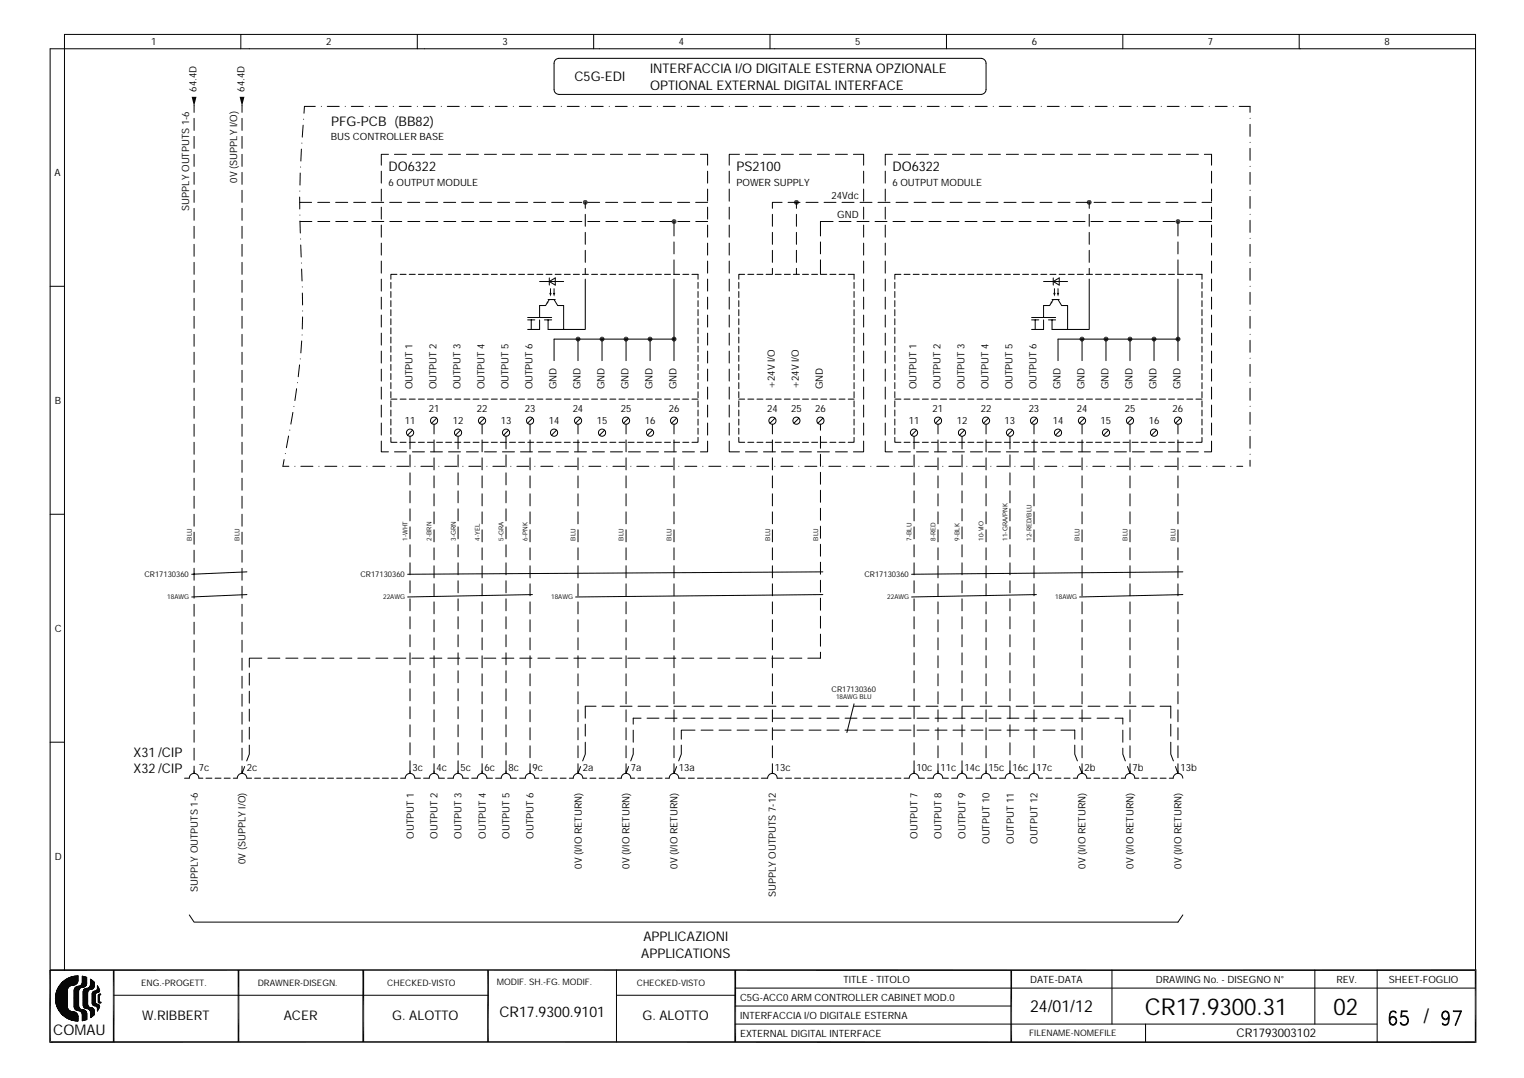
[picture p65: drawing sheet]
<svg xmlns="http://www.w3.org/2000/svg" width="297mm" height="210mm" viewBox="0 0 297 210" stroke-linecap="round" stroke-linejoin="round" font-family="sans-serif">
<defs><g id="words">
<g font-size="4.5">
<text x="222.9" y="197.5">CR17.9300.31</text>
<text x="259.6" y="197.5">02</text>
</g>
<text font-size="3.9" x="277.1" y="199.2">/</text>
<text font-size="3.2" x="200.5" y="197.1">24/01/12</text>
<g font-size="2.9">
<text x="10.4" y="201.5">COMAU</text>
<text x="97.2" y="198">CR17.9300.9101</text>
</g>
<g font-size="2.6">
<text x="111.8" y="15.8">C5G-EDI</text>
<text x="126.6" y="14.2">INTERFACCIA I/O DIGITALE ESTERNA OPZIONALE</text>
<text x="126.6" y="17.4">OPTIONAL EXTERNAL DIGITAL INTERFACE</text>
<text x="64.5" y="24.4">PFG-PCB (BB82)</text>
<text x="75.6" y="33.3">DO6322</text>
<text x="143.4" y="33.3">PS2100</text>
<text x="173.7" y="33.3">DO6322</text>
<text x="26" y="147.3">X31 /CIP</text>
<text x="26" y="150.6">X32/CIP</text>
<text x="125.2" y="183.3">APPLICAZIONI</text>
<text x="124.8" y="186.6">APPLICATIONS</text>
<text x="27.7" y="198.7">W.RIBBERT</text>
<text x="55.2" y="198.7">ACER</text>
<text x="76.4" y="198.7">G. ALOTTO</text>
<text x="125.1" y="198.7">G. ALOTTO</text>
</g>
<text font-size="2.3" x="240.7" y="202">CR1793003102</text>
<g font-size="1.9">
<text x="29.4" y="8.8">1</text>
<text x="63.5" y="8.8">2</text>
<text x="97.8" y="8.8">3</text>
<text x="132.1" y="8.8">4</text>
<text x="166.5" y="8.8">5</text>
<text x="200.9" y="8.8">6</text>
<text x="235.2" y="8.8">7</text>
<text x="269.5" y="8.8">8</text>
<text x="38.2" y="17.8" transform="rotate(-90 38.2 17.8)">64.4D</text>
<text x="47.6" y="17.8" transform="rotate(-90 47.6 17.8)">64.4D</text>
<text x="64.4" y="27.3">BUS CONTROLLER BASE</text>
<text x="10.6" y="34.3">A</text>
<text x="46.2" y="35.6" transform="rotate(-90 46.2 35.6)">0V (SUPPLY I/O)</text>
<text x="36.9" y="41" transform="rotate(-90 36.9 41)">SUPPLY OUTPUTS 1-6</text>
<text x="75.6" y="36.1">6 OUTPUT MODULE</text>
<text x="143.4" y="36.1">POWER SUPPLY</text>
<text x="161.9" y="38.7">24Vdc</text>
<text x="173.7" y="36.1">6 OUTPUT MODULE</text>
<text x="163" y="42.4">GND</text>
<text x="80.3" y="75.8" transform="rotate(-90 80.3 75.8)">OUTPUT 1</text>
<text x="85" y="75.8" transform="rotate(-90 85 75.8)">OUTPUT 2</text>
<text x="89.6" y="75.8" transform="rotate(-90 89.6 75.8)">OUTPUT 3</text>
<text x="94.3" y="75.8" transform="rotate(-90 94.3 75.8)">OUTPUT 4</text>
<text x="99" y="75.8" transform="rotate(-90 99 75.8)">OUTPUT 5</text>
<text x="103.7" y="75.8" transform="rotate(-90 103.7 75.8)">OUTPUT 6</text>
<text x="108.3" y="75.8" transform="rotate(-90 108.3 75.8)">GND</text>
<text x="113" y="75.8" transform="rotate(-90 113 75.8)">GND</text>
<text x="117.7" y="75.8" transform="rotate(-90 117.7 75.8)">GND</text>
<text x="122.3" y="75.8" transform="rotate(-90 122.3 75.8)">GND</text>
<text x="127" y="75.8" transform="rotate(-90 127 75.8)">GND</text>
<text x="131.7" y="75.8" transform="rotate(-90 131.7 75.8)">GND</text>
<text x="150.8" y="75.8" transform="rotate(-90 150.8 75.8)">+24V I/O</text>
<text x="155.5" y="75.8" transform="rotate(-90 155.5 75.8)">+24V I/O</text>
<text x="160.2" y="75.8" transform="rotate(-90 160.2 75.8)">GND</text>
<text x="178.4" y="75.8" transform="rotate(-90 178.4 75.8)">OUTPUT 1</text>
<text x="183.1" y="75.8" transform="rotate(-90 183.1 75.8)">OUTPUT 2</text>
<text x="187.7" y="75.8" transform="rotate(-90 187.7 75.8)">OUTPUT 3</text>
<text x="192.4" y="75.8" transform="rotate(-90 192.4 75.8)">OUTPUT 4</text>
<text x="197.1" y="75.8" transform="rotate(-90 197.1 75.8)">OUTPUT 5</text>
<text x="201.8" y="75.8" transform="rotate(-90 201.8 75.8)">OUTPUT 6</text>
<text x="206.4" y="75.8" transform="rotate(-90 206.4 75.8)">GND</text>
<text x="211.1" y="75.8" transform="rotate(-90 211.1 75.8)">GND</text>
<text x="215.8" y="75.8" transform="rotate(-90 215.8 75.8)">GND</text>
<text x="220.5" y="75.8" transform="rotate(-90 220.5 75.8)">GND</text>
<text x="225.1" y="75.8" transform="rotate(-90 225.1 75.8)">GND</text>
<text x="229.8" y="75.8" transform="rotate(-90 229.8 75.8)">GND</text>
<text x="10.7" y="78.6">B</text>
<text x="78.8" y="82.6">11</text>
<text x="83.5" y="80.3">21</text>
<text x="88.1" y="82.6">12</text>
<text x="92.8" y="80.3">22</text>
<text x="97.5" y="82.6">13</text>
<text x="102.2" y="80.3">23</text>
<text x="106.8" y="82.6">14</text>
<text x="111.5" y="80.3">24</text>
<text x="116.2" y="82.6">15</text>
<text x="120.8" y="80.3">25</text>
<text x="125.5" y="82.6">16</text>
<text x="130.2" y="80.3">26</text>
<text x="149.3" y="80.3">24</text>
<text x="154" y="80.3">25</text>
<text x="158.7" y="80.3">26</text>
<text x="176.9" y="82.6">11</text>
<text x="181.6" y="80.3">21</text>
<text x="186.2" y="82.6">12</text>
<text x="190.9" y="80.3">22</text>
<text x="195.6" y="82.6">13</text>
<text x="200.3" y="80.3">23</text>
<text x="204.9" y="82.6">14</text>
<text x="209.6" y="80.3">24</text>
<text x="214.3" y="82.6">15</text>
<text x="218.9" y="80.3">25</text>
<text x="223.6" y="82.6">16</text>
<text x="228.3" y="80.3">26</text>
<text x="10.6" y="123">C</text>
<text x="38.7" y="150.1">7c</text>
<text x="48.1" y="150.1">2c</text>
<text x="80.3" y="150.1">3c</text>
<text x="85" y="150.1">4c</text>
<text x="89.6" y="150.1">5c</text>
<text x="94.3" y="150.1">6c</text>
<text x="99" y="150.1">8c</text>
<text x="103.7" y="150.1">9c</text>
<text x="113.5" y="150.1">2a</text>
<text x="122.8" y="150.1">7a</text>
<text x="132.1" y="150.1">13a</text>
<text x="150.8" y="150.1">13c</text>
<text x="178.4" y="150.1">10c</text>
<text x="183.1" y="150.1">11c</text>
<text x="187.7" y="150.1">14c</text>
<text x="192.4" y="150.1">15c</text>
<text x="197.1" y="150.1">16c</text>
<text x="201.8" y="150.1">17c</text>
<text x="211.1" y="150.1">2b</text>
<text x="220.5" y="150.1">7b</text>
<text x="229.8" y="150.1">13b</text>
<text x="10.7" y="167.4">D</text>
<text x="80.5" y="163.3" transform="rotate(-90 80.5 163.3)">OUTPUT 1</text>
<text x="85.2" y="163.3" transform="rotate(-90 85.2 163.3)">OUTPUT 2</text>
<text x="89.9" y="163.3" transform="rotate(-90 89.9 163.3)">OUTPUT 3</text>
<text x="94.6" y="163.3" transform="rotate(-90 94.6 163.3)">OUTPUT 4</text>
<text x="99.2" y="163.3" transform="rotate(-90 99.2 163.3)">OUTPUT 5</text>
<text x="103.9" y="163.3" transform="rotate(-90 103.9 163.3)">OUTPUT 6</text>
<text x="178.6" y="163.3" transform="rotate(-90 178.6 163.3)">OUTPUT 7</text>
<text x="183.3" y="163.3" transform="rotate(-90 183.3 163.3)">OUTPUT 8</text>
<text x="188" y="163.3" transform="rotate(-90 188 163.3)">OUTPUT 9</text>
<text x="192.7" y="164.4" transform="rotate(-90 192.7 164.4)">OUTPUT 10</text>
<text x="197.3" y="164.4" transform="rotate(-90 197.3 164.4)">OUTPUT 11</text>
<text x="202" y="164.4" transform="rotate(-90 202 164.4)">OUTPUT 12</text>
<text x="38.5" y="173.7" transform="rotate(-90 38.5 173.7)">SUPPLY OUTPUTS 1-6</text>
<text x="47.8" y="168.2" transform="rotate(-90 47.8 168.2)">0V (SUPPLY I/O)</text>
<text x="113.2" y="169.2" transform="rotate(-90 113.2 169.2)">0V (I/IO RETURN)</text>
<text x="122.6" y="169.2" transform="rotate(-90 122.6 169.2)">0V (I/IO RETURN)</text>
<text x="131.9" y="169.2" transform="rotate(-90 131.9 169.2)">0V (I/IO RETURN)</text>
<text x="211.3" y="169.2" transform="rotate(-90 211.3 169.2)">0V (I/IO RETURN)</text>
<text x="220.7" y="169.2" transform="rotate(-90 220.7 169.2)">0V (I/IO RETURN)</text>
<text x="230" y="169.2" transform="rotate(-90 230 169.2)">0V (I/IO RETURN)</text>
<text x="151.1" y="174.7" transform="rotate(-90 151.1 174.7)">SUPPLY OUTPUTS 7-12</text>
<text x="164.2" y="191.5">TITLE - TITOLO</text>
<text x="200.6" y="191.5">DATE-DATA</text>
<text x="225" y="191.5">DRAWING No. - DISEGNO N°</text>
<text x="260.2" y="191.5">REV.</text>
<text x="270.4" y="191.5">SHEET-FOGLIO</text>
<text x="144.1" y="195">C5G-ACC0 ARM CONTROLLER CABINET MOD.0</text>
<text x="144.1" y="198.5">INTERFACCIA I/O DIGITALE ESTERNA</text>
<text x="144.1" y="202">EXTERNAL DIGITAL INTERFACE</text>
</g>
<g font-size="1.7">
<text x="27.5" y="191.9">ENG.-PROGETT.</text>
<text x="50.2" y="191.9">DRAWNER-DISEGN.</text>
<text x="75.4" y="191.9">CHECKED-VISTO</text>
<text x="96.7" y="191.7">MODIF. SH.-FG. MODIF.</text>
<text x="124" y="191.9">CHECKED-VISTO</text>
<text x="200.4" y="201.7">FILENAME-NOMEFILE</text>
</g>
<g font-size="1.5">
<text x="28.1" y="112.3">CR17130360</text>
<text x="70.2" y="112.3">CR17130360</text>
<text x="168.3" y="112.3">CR17130360</text>
<text x="161.9" y="134.7">CR17130360</text>
</g>
<g font-size="1.3">
<text x="37.3" y="105.3" transform="rotate(-90 37.3 105.3)">BLU</text>
<text x="46.7" y="105.3" transform="rotate(-90 46.7 105.3)">BLU</text>
<text x="79.4" y="105.3" transform="rotate(-90 79.4 105.3)">1-WHT</text>
<text x="84" y="105.3" transform="rotate(-90 84 105.3)">2-BRN</text>
<text x="88.7" y="105.3" transform="rotate(-90 88.7 105.3)">3-GRN</text>
<text x="93.4" y="105.3" transform="rotate(-90 93.4 105.3)">4-YEL</text>
<text x="98" y="105.3" transform="rotate(-90 98 105.3)">5-GRA</text>
<text x="102.7" y="105.3" transform="rotate(-90 102.7 105.3)">6-PNK</text>
<text x="112.1" y="105.3" transform="rotate(-90 112.1 105.3)">BLU</text>
<text x="121.4" y="105.3" transform="rotate(-90 121.4 105.3)">BLU</text>
<text x="130.7" y="105.3" transform="rotate(-90 130.7 105.3)">BLU</text>
<text x="149.9" y="105.3" transform="rotate(-90 149.9 105.3)">BLU</text>
<text x="159.3" y="105.3" transform="rotate(-90 159.3 105.3)">BLU</text>
<text x="177.5" y="105.3" transform="rotate(-90 177.5 105.3)">7-BLU</text>
<text x="182.1" y="105.3" transform="rotate(-90 182.1 105.3)">8-RED</text>
<text x="186.8" y="105.3" transform="rotate(-90 186.8 105.3)">9-BLK</text>
<text x="191.5" y="105.3" transform="rotate(-90 191.5 105.3)">10-VIO</text>
<text x="196.2" y="105.3" transform="rotate(-90 196.2 105.3)">11-GRA/PNK</text>
<text x="200.8" y="105.3" transform="rotate(-90 200.8 105.3)">12-RED/BLU</text>
<text x="210.2" y="105.3" transform="rotate(-90 210.2 105.3)">BLU</text>
<text x="219.5" y="105.3" transform="rotate(-90 219.5 105.3)">BLU</text>
<text x="228.9" y="105.3" transform="rotate(-90 228.9 105.3)">BLU</text>
<text x="32.6" y="116.7">18AWG</text>
<text x="74.6" y="116.7">22AWG</text>
<text x="107.3" y="116.7">18AWG</text>
<text x="172.7" y="116.7">22AWG</text>
<text x="205.4" y="116.7">18AWG</text>
<text x="162.8" y="136.1">18AWG BLU</text>
</g>
</g></defs>
<g fill="none" stroke="#000" stroke-width=".19">
<path d="M46.9 6.7v2.8M81.2 6.7v2.8M108.2 11.5l.6-.1h82.2a.99 .99 0 0 1 1 .9v5.1a.99 .99 0 0 1-1 1h-82.2a.95 .95 0 0 1-.9-1v-5.1zM115.6 6.7v2.8M149.9 6.7v2.8M184.3 6.7v2.8M218.6 6.7v2.8M252.9 6.7v2.8M287.3 9.5h-277.5v179.4M37.8 20.5v1.4M37.8 23v2.4M37.8 26.6v2.3"/>
<path d="M37.8 30v2.4M37.8 33.6v2.3M37.8 37.1v2.3M47.1 20.5v1.4M47.1 23v2.4M47.1 26.6v2.3M47.1 30v2.4M47.1 33.6v2.3M47.1 37.1v2.3M58.3 38.4l.1 2.3M58.3 39.4h2.4M58.4 37.2h.1"/>
<path d="M58.4 33.7v2.3M58.5 32.5h.1M58.7 29l-.1 2.4M58.8 27.9h.1M59 24.4l-.2 2.3M59.1 23.2h.1M61.4 20.7h-2.1l-.1 1.3M61.8 39.4h2.4M62.5 20.7h.1M63.7 20.7h2.3M65.3 39.4h2.4M67.2 20.7h.1"/>
<path d="M68.4 20.7h2.3M68.9 39.4h2.3M71.9 20.7h.1M72.3 39.4h2.4M73 20.7h2.4M74.2 33.3v2.4M74.2 36.8v2.4M75.6 30h-1.4v2.2M75.9 39.4h2.3M76.6 20.7h.1M76.8 30h2.3M77.7 20.7h2.4"/>
<path d="M79.4 39.4h2.3M80.3 30h2.3M81.2 20.7h.1M82.4 20.7h2.3M82.9 39.4h2.3M83.8 30h2.3M85.9 20.7h.1M86.4 39.4h2.3M87.1 20.7h2.3M87.3 30h2.3M89.9 39.4h2.3M90.6 20.7h.1"/>
<path d="M90.8 30h2.3M91.7 20.7h2.4M93.4 39.4h2.3M94.3 30h2.3M95.3 20.7h.1M96.4 20.7h2.3M96.9 39.4h2.3M97.8 30h2.4M99.9 20.7h.1M100.4 39.4h2.3M101.1 20.7h2.3M101.3 30h2.4"/>
<path d="M103.9 39.4h2.3M104.6 20.7h.1M104.8 30h2.4M105.7 20.7h2.4M107.4 39.4h2.3M108.3 30h2.4M109.3 20.7h.1M110.4 20.7h2.4M110.9 39.4h2.3M111.8 30h2.4M113.9 20.7h.1M113.9 39.4v1.2"/>
<path d="M114.4 39.4h2.3M115.1 20.7h2.3M115.3 30h2.4M117.9 39.4h2.3M118.6 20.7h.1M118.8 30h2.4M119.8 20.7h2.3M121.4 39.4h2.3M122.3 30h2.4M123.3 20.7h.1M124.4 20.7h2.4M124.9 39.4h2.4"/>
<path d="M125.9 30h2.3M128 20.7h.1M128.4 39.4h2.3M129.1 20.7h2.3M129.3 30h2.4M131.9 39.4h2.4M132.6 20.7h.1M132.9 30h2.3M133.8 20.7h2.3M135.4 39.4h2.4M136.4 30h1.4v2.2M137.3 20.7h.1"/>
<path d="M137.8 33.3v2.4M137.8 36.8v2.4M138.5 20.7h2.3M142 20.7h.1M142 33.3v2.4M142 36.8v2.4M143.1 20.7h2.4M144 30h-2v2.2M145.1 30h2.3M146.6 20.7h.1M147.8 20.7h2.3M148.6 30h2.4"/>
<path d="M151.3 20.7h.1M152.1 30h2.4M152.3 39.4h-1.9v1.2M152.5 20.7h2.3M153.4 39.4h2.3M155 39.4v1.2M155.6 30h2.4M156 20.7h.1M156.9 39.4h2.4M157.1 20.7h2.4M159.1 30h2.4M160.4 39.4h2.4"/>
<path d="M160.7 20.7h.1M161.8 20.7h2.3M162.6 30h2.4M163.9 39.4h2.4M165.3 20.7h.1M166.1 30h2v2.2M166.5 20.7h2.3M167.4 39.4h2.4M168.1 33.3v2.4M168.1 36.8v2.4M170 20.7h.1M170.9 39.4h2.4"/>
<path d="M171.2 20.7h2.3M172.3 33.3v2.4M172.3 36.8v2.4M173.7 30h-1.4v2.2M174.4 39.4h2.4M174.7 20.7h.1M174.9 30h2.3M175.8 20.7h2.4M177.9 39.4h2.4M178.4 30h2.3M179.3 20.7h.1M180.5 20.7h2.3"/>
<path d="M181.4 39.4h2.4M181.9 30h2.4M184 20.7h.1M185 39.4h2.3M185.2 20.7h2.3M185.4 30h2.3M188.4 39.4h2.4M188.7 20.7h.1M188.9 30h2.4M189.8 20.7h2.4M192 39.4h2.3M192.4 30h2.4"/>
<path d="M193.4 20.7h.1M194.5 20.7h2.4M195.5 39.4h2.3M195.9 30h2.4M198 20.7h.1M199 39.4h2.3M199.2 20.7h2.3M199.4 30h2.4M202.5 39.4h2.3M202.7 20.7h.1M202.9 30h2.4M203.9 20.7h2.3"/>
<path d="M206 39.4h2.3M206.4 30h2.4M207.4 20.7h.1M208.5 20.7h2.4M209.5 39.4h2.3M209.9 30h2.4M212 20.7h.1M212 39.4v1.2M213 39.4h2.3M213.2 20.7h2.3M213.4 30h2.4M216.5 39.4h2.3"/>
<path d="M216.7 20.7h.1M217 30h2.3M217.9 20.7h2.3M220 39.4h2.3M220.5 30h2.3M221.4 20.7h.1M222.5 20.7h2.4M223.5 39.4h2.3M224 30h2.3M226.1 20.7h.1M227 39.4h2.3M227.2 20.7h2.4"/>
<path d="M227.5 30h2.3M230.5 39.4h2.3M230.7 20.7h.1M231 30h2.3M231.9 20.7h2.3M234 39.4h1.9M234.5 30h1.4v2.2M235.4 20.7h.1M235.9 33.3v2.4M235.9 36.8v2.4M236.6 20.7h2.3M240.1 20.7h.1"/>
<path d="M241.2 20.7h2.2v1.2M243.4 24.2v2.4M243.4 28.9v2.3M243.4 33.6v2.3M243.4 38.2v2.4M243.4 23h.1M243.4 27.7h.1M243.4 32.4h.1M243.4 37.1h.1M9.8 55.7h2.8M37.8 40.6v2.3M37.8 44.1v2.3"/>
<path d="M37.8 47.6v2.3M37.8 51.1v2.3M37.8 54.6v2.3M37.8 58.1v2.3M47.1 40.6v2.3M47.1 44.1v2.3M47.1 47.6v2.3M47.1 51.1v2.3M47.1 54.6v2.3M47.1 58.1v2.3M58.4 41.9h.1M58.4 43l.1 2.4"/>
<path d="M58.4 43.1h2.3M58.5 46.5h.1M58.5 47.7l.1 2.4M58.7 51.2h.1M58.7 52.4l.1 2.3M58.8 55.9h.1M58.9 57.1v2.3M61.9 43.1h2.3M65.4 43.1h2.3M68.9 43.1h2.3M72.4 43.1h2.3M74.2 40.3v2.4"/>
<path d="M74.2 43.8v2.4M74.2 47.3v2.4M74.2 50.8v2.4M74.2 54.3v2.4M74.2 57.9v2.3M75.9 43.1h2.3M76.1 55v1.1M76.1 56.8v1.1M76.1 58.5v1.2M77.3 53.4h-1.2v1M77.9 53.4h1.2M79.4 43.1h2.3"/>
<path d="M79.7 53.4h1.1M81.4 53.4h1.2M82.9 43.1h2.3M83.2 53.4h1.2M85 53.4h1.1M86.4 43.1h2.3M86.8 53.4h1.1M88.5 53.4h1.2M89.9 43.1h2.3M90.3 53.4h1.2M92.1 53.4h1.2M93.4 43.1h2.3"/>
<path d="M93.9 53.4h1.1M95.7 53.4h1.1M96.9 43.1h2.4M97.4 53.4h1.2M99.2 53.4h1.2M100.4 43.1h2.3M101 53.4h1.1M102.7 53.4h1.2M103.9 43.1h2.4M104.5 53.4h1.2M105.1 54.8h4.6M106.3 53.4h1.2"/>
<path d="M106.7 58.3h1.4M106.9 54.8l1.2-.7v1.4zM106.9 54.1v1.4M106.9 58.3l-.7 1.2h-1.1v2.3M107.2 56.2v.9M107.4 43.1h2.3M107.9 58.3l.7 1.2h1.1v4.6h-3v-1.8M107.9 56.2v.9M108.1 53.4h1.1M109.9 53.4h1.1M110.9 43.1h2.4M111.6 53.4h1.2"/>
<path d="M113.4 53.4h1.2M113.9 54.3v9.8h-4.2M113.9 41.7v2.4M113.9 45.2v2.4M113.9 48.7v2.4M113.9 52.3v1.1M114.4 43.1h2.4M115.2 53.4h1.1M116.9 53.4h1.2M117.9 43.1h2.4M118.7 53.4h1.2M120.5 53.4h1.2"/>
<path d="M121.4 43.1h2.4M122.3 53.4h1.1M124.1 53.4h1.1M124.9 43.1h2.4M125.8 53.4h1.2M127.6 53.4h1.2M128.4 43.1h2.4M129.4 53.4h1.1M131.1 53.4h1.2M131.2 43.1v2.8M131.2 47.1v2.3M131.2 50.6v2.8"/>
<path d="M131.2 54.3v15.9M132 43.1h2.3M132.9 53.4h1.2M134.7 53.4h1.2v1M135.4 43.1h2.4M135.9 55v1.1M135.9 56.8v1.1M135.9 58.5v1.2M137.8 40.3v2.4M137.8 43.8v2.4M137.8 47.3v2.4M137.8 50.8v2.4"/>
<path d="M137.8 54.3v2.4M137.8 57.9v2.3M142 40.3v2.4M142 43.8v2.4M142 47.3v2.4M142 50.8v2.4M142 54.3v2.4M142 57.9v2.3M143.8 55v1.1M143.8 56.8v1.1M143.8 58.5v1.2M145 53.4h-1.2v1"/>
<path d="M145.6 53.4h1.1M147.4 53.4h1.1M149.1 53.4h1.2M150.4 41.7v2.4M150.4 45.2v2.4M150.4 48.7v2.4M150.4 52.3v1.1M150.9 53.4h1.2M152.7 53.4h1.2M154.5 53.4h1.1M155 41.7v2.4M155 45.2v2.4"/>
<path d="M155 48.7v2.4M155 52.3v1.1M156.2 53.4h1.2M158 53.4h1.2M159.7 47.1v2.3M159.7 50.6v2.8M159.8 53.4h1.2M161.6 53.4h1.1M162.2 43.1h-2.5v2.8M163.3 43.1h2.4M163.3 53.4h1.2M165.1 53.4h1.2v1"/>
<path d="M166.3 55v1.1M166.3 56.8v1.1M166.3 58.5v1.2M166.8 43.1h2.4M168.1 40.3v2.4M168.1 43.8v2.4M168.1 47.3v2.4M168.1 50.8v2.4M168.1 54.3v2.4M168.1 57.9v2.3M170.3 43.1h2.4M172.3 40.3v2.4"/>
<path d="M172.3 43.8v2.4M172.3 47.3v2.4M172.3 50.8v2.4M172.3 54.3v2.4M172.3 57.9v2.3M173.8 43.1h2.4M174.2 55v1.1M174.2 56.8v1.1M174.2 58.5v1.2M175.4 53.4h-1.2v1M176 53.4h1.2M177.4 43.1h2.3"/>
<path d="M177.8 53.4h1.1M179.6 53.4h1.1M180.8 43.1h2.4M181.3 53.4h1.2M183.1 53.4h1.2M184.4 43.1h2.3M184.9 53.4h1.1M186.6 53.4h1.2M187.9 43.1h2.3M188.4 53.4h1.2M190.2 53.4h1.2M191.4 43.1h2.3"/>
<path d="M192 53.4h1.1M193.8 53.4h1.1M194.9 43.1h2.3M195.5 53.4h1.2M197.3 53.4h1.2M198.4 43.1h2.3M199.1 53.4h1.1M200.9 53.4h1.1M201.9 43.1h2.3M202.6 53.4h1.2M203.2 54.8h4.6M204.4 53.4h1.2"/>
<path d="M204.8 58.3h1.4M205 54.8l1.2-.7v1.4zM205 58.3l-.7 1.2h-1.1v2.3M205 54.1v1.4M205.3 56.2v.9M205.4 43.1h2.3M206 58.3l.7 1.2h1.1v4.6h-3v-1.8M206 56.2v.9M206.2 53.4h1.1M208 53.4h1.1M208.9 43.1h2.3M209.7 53.4h1.2"/>
<path d="M211.5 53.4h1.2M212 54.3v9.8h-4.2M212 41.7v2.4M212 45.2v2.4M212 48.7v2.4M212 52.3v1.1M212.4 43.1h2.3M213.3 53.4h1.1M215.1 53.4h1.1M215.9 43.1h2.3M216.8 53.4h1.2M218.6 53.4h1.2"/>
<path d="M219.4 43.1h2.3M220.4 53.4h1.2M222.2 53.4h1.1M222.9 43.1h2.3M223.9 53.4h1.2M225.7 53.4h1.2M226.4 43.1h2.3M227.5 53.4h1.1M229.3 53.4h1.1M229.3 43.1v2.8M229.3 47.1v2.3M229.3 50.6v2.8"/>
<path d="M229.3 54.3v15.9M229.9 43.1h2.3M231 53.4h1.2M232.8 53.4h1.2v1M233.4 43.1h2.5M234 55v1.1M234 56.8v1.1M234 58.5v1.2M235.9 40.3v2.4M235.9 43.8v2.4M235.9 47.3v2.4M235.9 50.8v2.4"/>
<path d="M235.9 54.3v2.4M235.9 57.9v2.3M243.4 42.9v2.3M243.4 47.6v2.3M243.4 52.3v2.3M243.4 56.9v2.4M243.4 41.7h.1M243.4 46.4h.1M243.4 51.1h.1M243.4 55.7h.1M37.8 61.6v2.3M37.8 65.1v2.3"/>
<path d="M37.8 68.6v2.3M37.8 72.1v2.3M37.8 75.6v2.3M37.8 79.1v2.3M47.1 61.6v2.3M47.1 65.1v2.3M47.1 68.6v2.3M47.1 72.1v2.3M47.1 75.6v2.3M47.1 79.1v2.3M57.2 79.1h.1M57.7 75.7l-.3 2.3"/>
<path d="M57.9 74.5h.1M58.3 71l-.2 2.4M58.4 69.9h.1M58.7 66.4l-.1 2.3M58.8 65.2h.1M58.9 61.7l-.1 2.4M58.9 60.6h.1M74.2 61.4v2.3M74.2 64.9v2.3M74.2 68.4v2.3M74.2 71.9v2.3M74.2 75.4v2.3"/>
<path d="M74.2 78.9v2.3M76.1 77.7h1.2M76.1 60.3v1.2M76.1 62.1v1.1M76.1 63.9v1.1M76.1 65.6v1.2M76.1 67.4v1.2M76.1 69.2v1.2M76.1 71v1.1M76.1 72.7v1.2M76.1 74.5v1.2M76.1 76.3v1.1"/>
<path d="M76.1 78.1v1.1M76.1 79.8v1.2M77.9 77.7h1.2M79.7 77.7h1.1M81.4 77.7h1.2M83.2 77.7h1.2M85 77.7h1.1M86.8 77.7h1.1M88.5 77.7h1.2M90.3 77.7h1.2M92.1 77.7h1.2M93.9 77.7h1.1"/>
<path d="M95.7 77.7h1.1M97.4 77.7h1.2M99.2 77.7h1.2M101 77.7h1.1M102.7 62.3h1.4M102.7 61.8h4.7M102.7 77.7h1.2M103.4 62.3v1.8M104.5 77.7h1.2M105.1 62.3v1.8h-2.4M106 62.3h1.4M106.3 77.7h1.2"/>
<path d="M108.1 77.7h1.1M109.9 77.7h1.1M111.6 77.7h1.2M112.5 66v4.2M113.4 77.7h1.2M115.2 77.7h1.1M116.9 77.7h1.2M117.2 66v4.2M118.7 77.7h1.2M120.5 77.7h1.2M121.9 66v4.2M122.3 77.7h1.1"/>
<path d="M124.1 77.7h1.1M125.8 77.7h1.2M126.6 66v4.2M127.6 77.7h1.2M129.4 77.7h1.1M131.1 77.7h1.2M131.2 66h-23.3v4.2M132.9 77.7h1.2M134.7 77.7h1.2M135.9 60.3v1.2M135.9 62.1v1.1M135.9 63.9v1.1"/>
<path d="M135.9 65.6v1.2M135.9 67.4v1.2M135.9 69.2v1.2M135.9 71v1.1M135.9 72.7v1.2M135.9 74.5v1.2M135.9 76.3v1.1M135.9 78.1v1.1M135.9 79.8v1.2M137.8 61.4v2.3M137.8 64.9v2.3M137.8 68.4v2.3"/>
<path d="M137.8 71.9v2.3M137.8 75.4v2.3M137.8 78.9v2.3M142 61.4v2.3M142 64.9v2.3M142 68.4v2.3M142 71.9v2.3M142 75.4v2.3M142 78.9v2.3M143.8 77.7h1.2M143.8 60.3v1.2M143.8 62.1v1.1"/>
<path d="M143.8 63.9v1.1M143.8 65.6v1.2M143.8 67.4v1.2M143.8 69.2v1.2M143.8 71v1.1M143.8 72.7v1.2M143.8 74.5v1.2M143.8 76.3v1.1M143.8 78.1v1.1M143.8 79.8v1.2M145.6 77.7h1.1M147.4 77.7h1.1"/>
<path d="M149.1 77.7h1.2M150.9 77.7h1.2M152.7 77.7h1.2M154.5 77.7h1.1M156.2 77.7h1.2M158 77.7h1.2M159.8 77.7h1.2M161.6 77.7h1.1M163.3 77.7h1.2M165.1 77.7h1.2M166.3 60.3v1.2M166.3 62.1v1.1"/>
<path d="M166.3 63.9v1.1M166.3 65.6v1.2M166.3 67.4v1.2M166.3 69.2v1.2M166.3 71v1.1M166.3 72.7v1.2M166.3 74.5v1.2M166.3 76.3v1.1M166.3 78.1v1.1M166.3 79.8v1.2M168.1 61.4v2.3M168.1 64.9v2.3"/>
<path d="M168.1 68.4v2.3M168.1 71.9v2.3M168.1 75.4v2.3M168.1 78.9v2.3M172.3 61.4v2.3M172.3 64.9v2.3M172.3 68.4v2.3M172.3 71.9v2.3M172.3 75.4v2.3M172.3 78.9v2.3M174.2 77.7h1.2M174.2 60.3v1.2"/>
<path d="M174.2 62.1v1.1M174.2 63.9v1.1M174.2 65.6v1.2M174.2 67.4v1.2M174.2 69.2v1.2M174.2 71v1.1M174.2 72.7v1.2M174.2 74.5v1.2M174.2 76.3v1.1M174.2 78.1v1.1M174.2 79.8v1.2M176 77.7h1.2"/>
<path d="M177.8 77.7h1.1M179.6 77.7h1.1M181.3 77.7h1.2M183.1 77.7h1.2M184.9 77.7h1.1M186.6 77.7h1.2M188.4 77.7h1.2M190.2 77.7h1.2M192 77.7h1.1M193.8 77.7h1.1M195.5 77.7h1.2M197.3 77.7h1.2"/>
<path d="M199.1 77.7h1.1M200.8 62.3h1.4M200.8 61.8h4.7M200.9 77.7h1.1M201.5 62.3v1.8M202.6 77.7h1.2M203.2 62.3v1.8h-2.4M204.1 62.3h1.4M204.4 77.7h1.2M206.2 77.7h1.1M208 77.7h1.1M209.7 77.7h1.2"/>
<path d="M210.7 66v4.2M211.5 77.7h1.2M213.3 77.7h1.1M215.1 77.7h1.1M215.3 66v4.2M216.8 77.7h1.2M218.6 77.7h1.2M220 66v4.2M220.4 77.7h1.2M222.2 77.7h1.1M223.9 77.7h1.2M224.7 66v4.2"/>
<path d="M225.7 77.7h1.2M227.5 77.7h1.1M229.3 77.7h1.1M229.3 66h-23.3v4.2M231 77.7h1.2M232.8 77.7h1.2M234 60.3v1.2M234 62.1v1.1M234 63.9v1.1M234 65.6v1.2M234 67.4v1.2M234 69.2v1.2"/>
<path d="M234 71v1.1M234 72.7v1.2M234 74.5v1.2M234 76.3v1.1M234 78.1v1.1M234 79.8v1.2M235.9 61.4v2.3M235.9 64.9v2.3M235.9 68.4v2.3M235.9 71.9v2.3M235.9 75.4v2.3M235.9 78.9v2.3"/>
<path d="M243.4 79.1h.1M243.4 61.6v2.3M243.4 66.3v2.3M243.4 70.9v2.4M243.4 75.6v2.3M243.4 60.4h.1M243.4 65.1h.1M243.4 69.8h.1M243.4 74.4h.1M37.8 82.6v2.4M37.8 86.1v2.3M37.8 89.6v2.4"/>
<path d="M37.8 93.1v2.4M37.8 96.6v2.4M47.1 82.6v2.4M47.1 86.1v2.3M47.1 89.6v2.4M47.1 93.1v2.4M47.1 96.6v2.4M55.3 89.5l-.2 1.3h1.1M55.5 88.3h.1M56.2 84.9l-.4 2.3M56.4 83.7h.1M57 80.3l-.4 2.3"/>
<path d="M57.4 90.8h.1M58.6 90.8h2.3M62.1 90.8h.1M63.2 90.8h2.4M66.7 90.8h.1M67.9 90.8h2.4M71.4 90.8h.1M72.6 90.8h2.3M74.2 85.9v2.1h1.4M74.2 82.4v2.3M76.1 85.2v.9h1.2M76.1 90.8h.1"/>
<path d="M76.1 81.6v1.2M76.1 83.4v1.2M76.8 88h2.3M77.3 90.8h2.3M77.9 86.1h1.2M79.7 86.1h1.1M79.8 85v2.4M79.8 88.6v2.3M79.8 92.1v2.3M79.8 95.6v2.3M79.8 99.1v2.3M80.3 88h2.3"/>
<path d="M80.3 83.7l-1 1M80.8 90.8h.1M81.4 86.1h1.2M81.9 90.8h2.4M83.2 86.1h1.2M83.8 88h2.3M84.5 82.6v1.9M84.5 85.7v2.3M84.5 89.1v2.4M84.5 92.7v2.3M84.5 96.2v2.3M84.5 99.7v2.3"/>
<path d="M85 86.1h1.1M85 81.4l-1 1M85.4 90.8h.1M86.6 90.8h2.3M86.8 86.1h1.1M87.3 88h2.3M88.5 86.1h1.2M89.2 85v2.4M89.2 88.6v2.3M89.2 92.1v2.3M89.2 95.6v2.3M89.2 99.1v2.3"/>
<path d="M89.7 83.7l-1 1M90.1 90.8h.1M90.3 86.1h1.2M90.8 88h2.3M91.3 90.8h2.3M92.1 86.1h1.2M93.9 82.6v1.9M93.9 85.7v2.3M93.9 89.1v2.4M93.9 92.7v2.3M93.9 96.2v2.3M93.9 99.7v2.3"/>
<path d="M93.9 86.1h1.1M94.3 88h2.3M94.3 81.4l-1 1M94.8 90.8h.1M95.7 86.1h1.1M95.9 90.8h2.4M97.4 86.1h1.2M97.8 88h2.4M98.5 85v2.4M98.5 88.6v2.3M98.5 92.1v2.3M98.5 95.6v2.3"/>
<path d="M98.5 99.1v2.3M99 83.7l-1 1M99.2 86.1h1.2M99.4 90.8h.1M100.6 90.8h2.4M101 86.1h1.1M101.3 88h2.4M102.7 86.1h1.2M103.2 82.6v1.9M103.2 85.7v2.3M103.2 89.1v2.4M103.2 92.7v2.3"/>
<path d="M103.2 96.2v2.3M103.2 99.7v2.3M103.7 81.4l-1 1M104.1 90.8h.1M104.5 86.1h1.2M104.8 88h2.4M105.3 90.8h2.3M106.3 86.1h1.2M108.1 86.1h1.1M108.3 88h2.4M108.4 83.7l-1 1M108.8 90.8h.1"/>
<path d="M109.9 86.1h1.1M110 90.8h2.3M111.6 86.1h1.2M111.8 88h2.4M112.5 82.6v1.9M112.5 85.7v2.3M112.5 89.1v2.4M112.5 92.7v2.3M112.5 96.2v2.3M112.5 99.7v2.3M113 81.4l-1 1M113.4 86.1h1.2"/>
<path d="M113.5 90.8h.1M114.6 90.8h2.4M115.2 86.1h1.1M115.3 88h2.4M116.9 86.1h1.2M117.7 83.7l-1 1M118.1 90.8h.1M118.7 86.1h1.2M118.8 88h2.4M119.3 90.8h2.3M120.5 86.1h1.2M121.9 82.6v1.9"/>
<path d="M121.9 85.7v2.3M121.9 89.1v2.4M121.9 92.7v2.3M121.9 96.2v2.3M121.9 99.7v2.3M122.3 86.1h1.1M122.3 88h2.4M122.4 81.4l-1 1M122.8 90.8h.1M124 90.8h2.3M124.1 86.1h1.1M125.8 86.1h1.2"/>
<path d="M125.9 88h2.3M127 83.7l-1 1M127.5 90.8h.1M127.6 86.1h1.2M128.7 90.8h2.3M129.3 88h2.4M129.4 86.1h1.1M131.1 86.1h1.2M131.2 82.6v1.9M131.2 85.7v2.3M131.2 89.1v2.4M131.2 92.7v2.3"/>
<path d="M131.2 96.2v2.3M131.2 99.7v2.3M131.7 81.4l-1 1M132.1 90.8h.1M132.9 88h2.3M132.9 86.1h1.2M133.3 90.8h2.4M135.9 85.2v.9h-1.2M135.9 81.6v1.2M135.9 83.4v1.2M136.8 90.8h.1M137.8 85.9v2.1h-1.4"/>
<path d="M137.8 82.4v2.3M138 90.8h2.3M141.5 90.8h.1M142 85.9v2.1h2M142 82.4v2.3M142.7 90.8h2.3M143.8 85.2v.9h1.2M143.8 81.6v1.2M143.8 83.4v1.2M145.1 88h2.3M145.6 86.1h1.1M146.2 90.8h.1"/>
<path d="M147.3 90.8h2.4M147.4 86.1h1.1M148.6 88h2.4M149.1 86.1h1.2M150.4 82.6v1.9M150.4 85.7v2.3M150.4 89.1v2.4M150.4 92.7v2.3M150.4 96.2v2.3M150.4 99.7v2.3M150.8 90.8h.1M150.9 81.4l-1 1"/>
<path d="M150.9 86.1h1.2M152 90.8h2.3M152.1 88h2.4M152.7 86.1h1.2M154.5 86.1h1.1M155.5 90.8h.1M155.5 81.4l-.9 1M155.6 88h2.4M156.2 86.1h1.2M156.7 90.8h2.3M158 86.1h1.2M159.1 88h2.4"/>
<path d="M159.7 82.6v1.2M159.7 85v2.3M159.7 88.4v2.4M159.7 92v2.3M159.7 95.5v2.3M159.7 99v2.3M159.8 86.1h1.2M160.2 90.8h.1M160.2 81.4l-1 1M161.4 90.8h2.3M161.6 86.1h1.1M162.6 88h2.4"/>
<path d="M163.3 86.1h1.2M164.9 90.8h.1M166 90.8h2.4M166.3 85.2v.9h-1.2M166.3 81.6v1.2M166.3 83.4v1.2M168.1 85.9v2.1h-2M168.1 82.4v2.3M169.5 90.8h.1M170.7 90.8h2.3M172.3 85.9v2.1h1.4M172.3 82.4v2.3"/>
<path d="M174.2 85.2v.9h1.2M174.2 90.8h.1M174.2 81.6v1.2M174.2 83.4v1.2M174.9 88h2.3M175.4 90.8h2.3M176 86.1h1.2M177.8 86.1h1.1M177.9 85v2.4M177.9 88.6v2.3M177.9 92.1v2.3M177.9 95.6v2.3"/>
<path d="M177.9 99.1v2.3M178.4 88h2.3M178.4 83.7l-1 1M178.9 90.8h.1M179.6 86.1h1.1M180 90.8h2.4M181.3 86.1h1.2M181.9 88h2.4M182.6 82.6v1.9M182.6 85.7v2.3M182.6 89.1v2.4M182.6 92.7v2.3"/>
<path d="M182.6 96.2v2.3M182.6 99.7v2.3M183.1 86.1h1.2M183.1 81.4l-1 1M183.5 90.8h.1M184.7 90.8h2.3M184.9 86.1h1.1M185.4 88h2.3M186.6 86.1h1.2M187.3 85v2.4M187.3 88.6v2.3M187.3 92.1v2.3"/>
<path d="M187.3 95.6v2.3M187.3 99.1v2.3M187.8 83.7l-1 1M188.2 90.8h.1M188.4 86.1h1.2M188.9 88h2.4M189.4 90.8h2.3M190.2 86.1h1.2M192 82.6v1.9M192 85.7v2.3M192 89.1v2.4M192 92.7v2.3"/>
<path d="M192 96.2v2.3M192 99.7v2.3M192 86.1h1.1M192.4 88h2.4M192.4 81.4l-.9 1M192.9 90.8h.1M193.8 86.1h1.1M194.1 90.8h2.3M195.5 86.1h1.2M195.9 88h2.4M196.6 85v2.4M196.6 88.6v2.3"/>
<path d="M196.6 92.1v2.3M196.6 95.6v2.3M196.6 99.1v2.3M197.1 83.7l-1 1M197.3 86.1h1.2M197.6 90.8h.1M198.7 90.8h2.4M199.1 86.1h1.1M199.4 88h2.4M200.9 86.1h1.1M201.3 82.6v1.9M201.3 85.7v2.3"/>
<path d="M201.3 89.1v2.4M201.3 92.7v2.3M201.3 96.2v2.3M201.3 99.7v2.3M201.8 81.4l-1 1M202.2 90.8h.1M202.6 86.1h1.2M202.9 88h2.4M203.4 90.8h2.3M204.4 86.1h1.2M206.2 86.1h1.1M206.4 88h2.4"/>
<path d="M206.5 83.7l-1 1M206.9 90.8h.1M208 86.1h1.1M208.1 90.8h2.3M209.7 86.1h1.2M209.9 88h2.4M210.7 82.6v1.9M210.7 85.7v2.3M210.7 89.1v2.4M210.7 92.7v2.3M210.7 96.2v2.3M210.7 99.7v2.3"/>
<path d="M211.1 81.4l-1 1M211.5 86.1h1.2M211.6 90.8h.1M212.7 90.8h2.4M213.3 86.1h1.1M213.4 88h2.4M215.1 86.1h1.1M215.8 83.7l-1 1M216.2 90.8h.1M216.8 86.1h1.2M217 88h2.3M217.4 90.8h2.4"/>
<path d="M218.6 86.1h1.2M220 82.6v1.9M220 85.7v2.3M220 89.1v2.4M220 92.7v2.3M220 96.2v2.3M220 99.7v2.3M220.4 86.1h1.2M220.5 88h2.3M220.5 81.4l-1 1M220.9 90.8h.1M222.1 90.8h2.3"/>
<path d="M222.2 86.1h1.1M223.9 86.1h1.2M224 88h2.3M225.1 83.7l-.9 1M225.6 90.8h.1M225.7 86.1h1.2M226.8 90.8h2.3M227.5 88h2.3M227.5 86.1h1.1M229.3 86.1h1.1M229.3 82.6v1.9M229.3 85.7v2.3"/>
<path d="M229.3 89.1v2.4M229.3 92.7v2.3M229.3 96.2v2.3M229.3 99.7v2.3M229.8 81.4l-1 1M230.3 90.8h.1M231 88h2.3M231 86.1h1.2M231.4 90.8h2.4M234 85.2v.9h-1.2M234 81.6v1.2M234 83.4v1.2"/>
<path d="M234.9 90.8h.1M235.9 85.9v2.1h-1.4M235.9 82.4v2.3M236.1 90.8h2.3M239.6 90.8h.1M240.8 90.8h1.1M243.4 83.8h.1M243.4 80.3v2.3M243.4 85v2.3M243.4 89.6v1.2M243.4 88.4h.1M9.8 100.1h2.8"/>
<path d="M37.8 100.1v2.4M37.8 103.6v2.4M37.8 107.1v2.4M37.8 110.7v2.3M37.8 114.1v2.4M37.8 117.7v2.3M47.1 100.1v2.4M47.1 103.6v2.4M47.1 107.1v2.4M47.1 110.7v2.3M47.1 114.1v2.4M47.1 117.7v2.3"/>
<path d="M48.1 111.4l-10.8 .4M48.1 115.8l-10.8 .4M79.8 102.6v2.3M79.8 106.1v2.3M79.8 109.6v2.3M79.8 113.1v2.3M79.8 116.6v2.3M84.5 103.2v2.3M84.5 106.7v2.3M84.5 110.2v2.3M84.5 113.7v2.3M84.5 117.2v2.3"/>
<path d="M89.2 102.6v2.3M89.2 106.1v2.3M89.2 109.6v2.3M89.2 113.1v2.3M89.2 116.6v2.3M93.9 103.2v2.3M93.9 106.7v2.3M93.9 110.2v2.3M93.9 113.7v2.3M93.9 117.2v2.3M98.5 102.6v2.3M98.5 106.1v2.3"/>
<path d="M98.5 109.6v2.3M98.5 113.1v2.3M98.5 116.6v2.3M103.2 103.2v2.3M103.2 106.7v2.3M103.2 110.2v2.3M103.2 113.7v2.3M103.2 117.2v2.3M103.7 115.8l-24.3 .4M112.5 103.2v2.3M112.5 106.7v2.3M112.5 110.2v2.3"/>
<path d="M112.5 113.7v2.3M112.5 117.2v2.3M121.9 103.2v2.3M121.9 106.7v2.3M121.9 110.2v2.3M121.9 113.7v2.3M121.9 117.2v2.3M131.2 103.2v2.3M131.2 106.7v2.3M131.2 110.2v2.3M131.2 113.7v2.3M131.2 117.2v2.3"/>
<path d="M150.4 103.2v2.3M150.4 106.7v2.3M150.4 110.2v2.3M150.4 113.7v2.3M150.4 117.2v2.3M159.7 102.5v2.3M159.7 106v2.3M159.7 109.5v2.3M159.7 113v2.3M159.7 116.5v2.3M159.7 120v2.3M160.2 115.8l-48.1 .4"/>
<path d="M160.2 111.4l-80.8 .4M177.9 102.6v2.3M177.9 106.1v2.3M177.9 109.6v2.3M177.9 113.1v2.3M177.9 116.6v2.3M182.6 103.2v2.3M182.6 106.7v2.3M182.6 110.2v2.3M182.6 113.7v2.3M182.6 117.2v2.3M187.3 102.6v2.3"/>
<path d="M187.3 106.1v2.3M187.3 109.6v2.3M187.3 113.1v2.3M187.3 116.6v2.3M192 103.2v2.3M192 106.7v2.3M192 110.2v2.3M192 113.7v2.3M192 117.2v2.3M196.6 102.6v2.3M196.6 106.1v2.3M196.6 109.6v2.3"/>
<path d="M196.6 113.1v2.3M196.6 116.6v2.3M201.3 103.2v2.3M201.3 106.7v2.3M201.3 110.2v2.3M201.3 113.7v2.3M201.3 117.2v2.3M201.8 115.8l-24.3 .4M210.7 103.2v2.3M210.7 106.7v2.3M210.7 110.2v2.3M210.7 113.7v2.3"/>
<path d="M210.7 117.2v2.3M220 103.2v2.3M220 106.7v2.3M220 110.2v2.3M220 113.7v2.3M220 117.2v2.3M229.3 103.2v2.3M229.3 106.7v2.3M229.3 110.2v2.3M229.3 113.7v2.3M229.3 117.2v2.3M230.3 115.8l-20.1 .4"/>
<path d="M230.3 111.4l-52.8 .4M37.8 121.2v2.3M37.8 124.7v2.3M37.8 128.2v2.3M37.8 131.7v2.3M37.8 135.2v2.3M37.8 138.7v2.3M47.1 121.2v2.3M47.1 124.7v2.3M47.1 128.2v2.3M47.1 131.7v2.3M47.1 135.2v2.3"/>
<path d="M47.1 138.7v2.3M48.5 131.1v2.3M48.5 134.6v2.3M48.5 138.1v2.3M51 128.2h-2.5v1.7M52.2 128.2h2.3M55.6 128.2h2.4M59.2 128.2h2.3M62.7 128.2h2.3M66.2 128.2h2.3M69.7 128.2h2.3M73.2 128.2h2.3"/>
<path d="M76.7 128.2h2.3M79.8 120.1v2.3M79.8 123.6v2.3M79.8 127.1v2.3M79.8 130.6v2.3M79.8 134.1v2.4M79.8 137.6v2.3M80.2 128.2h2.3M83.7 128.2h2.3M84.5 120.7v2.3M84.5 124.2v2.3M84.5 127.7v2.3"/>
<path d="M84.5 131.2v2.3M84.5 134.7v2.3M84.5 138.2v2.3M87.2 128.2h2.3M89.2 120.1v2.3M89.2 123.6v2.3M89.2 127.1v2.3M89.2 130.6v2.3M89.2 134.1v2.4M89.2 137.6v2.3M90.7 128.2h2.3M93.9 120.7v2.3"/>
<path d="M93.9 124.2v2.3M93.9 127.7v2.3M93.9 131.2v2.3M93.9 134.7v2.3M93.9 138.2v2.3M94.2 128.2h2.3M97.7 128.2h2.3M98.5 120.1v2.3M98.5 123.6v2.3M98.5 127.1v2.3M98.5 130.6v2.3M98.5 134.1v2.4"/>
<path d="M98.5 137.6v2.3M101.2 128.2h2.3M103.2 120.7v2.3M103.2 124.2v2.3M103.2 127.7v2.3M103.2 131.2v2.3M103.2 134.7v2.3M103.2 138.2v2.3M104.7 128.2h2.3M108.2 128.2h2.4M111.7 128.2h2.3M112.5 120.7v2.3"/>
<path d="M112.5 124.2v2.3M112.5 127.7v2.3M112.5 131.2v2.3M112.5 134.7v2.3M112.5 138.2v2.3M115.2 128.2h2.4M116 137.5h-2.1v2.3M117.2 137.5h2.3M118.7 128.2h2.4M120.7 137.5h2.3M121.9 120.7v2.3M121.9 124.2v2.3"/>
<path d="M121.9 127.7v2.3M121.9 131.2v2.3M121.9 134.7v2.3M121.9 138.2v2.3M122.2 128.2h2.4M124.2 137.5h2.4M124.8 139.8h-1.5v1.2M125.7 128.2h2.4M126 139.8h2.3M127.7 137.5h2.3M129.2 128.2h2.4M129.5 139.8h2.3"/>
<path d="M131.2 120.7v2.3M131.2 124.2v2.3M131.2 127.7v2.3M131.2 131.2v2.3M131.2 134.7v2.3M131.2 138.2v2.3M131.2 137.5h2.4M132.7 128.2h2.4M133 139.8h2.3M134.7 137.5h2.4M136.2 128.2h2.4M136.5 139.8h2.3"/>
<path d="M138.2 137.5h2.4M139.7 128.2h2.4M140 139.8h2.3M141.7 137.5h2.4M143.3 128.2h2.3M143.5 139.8h2.3M145.2 137.5h2.4M146.7 128.2h2.4M147 139.8h2.3M148.7 137.5h2.4M150.3 128.2h2.3M150.4 120.7v2.3"/>
<path d="M150.4 124.2v2.3M150.4 127.7v2.3M150.4 131.2v2.3M150.4 134.7v2.3M150.4 138.2v2.3M150.5 139.8h2.3M152.3 137.5h2.3M153.8 128.2h2.3M154 139.8h2.3M155.7 137.5h2.4M157.5 139.8h2.3M159.3 137.5h2.3"/>
<path d="M159.7 123.5v2.3M159.7 127v1.2h-2.4M161 139.8h2.3M162.8 137.5h2.3M164.5 139.8h2.3M166.3 137.5h2.3M166.3 137l-1.4 5.6M168 139.8h2.3M169.8 137.5h2.3M171.5 139.8h2.3M173.3 137.5h2.3M175 139.8h2.4"/>
<path d="M176.8 137.5h2.3M177.9 120.1v2.3M177.9 123.6v2.3M177.9 127.1v2.3M177.9 130.6v2.3M177.9 134.1v2.4M177.9 137.6v2.3M178.5 139.8h2.3M180.3 137.5h2.3M182 139.8h2.4M182.6 120.7v2.3M182.6 124.2v2.3"/>
<path d="M182.6 127.7v2.3M182.6 131.2v2.3M182.6 134.7v2.3M182.6 138.2v2.3M183.8 137.5h2.3M185.5 139.8h2.4M187.3 120.1v2.3M187.3 123.6v2.3M187.3 127.1v2.3M187.3 130.6v2.3M187.3 134.1v2.4M187.3 137.6v2.3"/>
<path d="M187.3 137.5h2.3M189 139.8h2.4M190.8 137.5h2.3M192 120.7v2.3M192 124.2v2.3M192 127.7v2.3M192 131.2v2.3M192 134.7v2.3M192 138.2v2.3M192.5 139.8h2.4M194.3 137.5h2.3M196 139.8h2.4"/>
<path d="M196.6 120.1v2.3M196.6 123.6v2.3M196.6 127.1v2.3M196.6 130.6v2.3M196.6 134.1v2.4M196.6 137.6v2.3M197.8 137.5h2.3M199.5 139.8h2.4M201.3 120.7v2.3M201.3 124.2v2.3M201.3 127.7v2.3M201.3 131.2v2.3"/>
<path d="M201.3 134.7v2.3M201.3 138.2v2.3M201.3 137.5h2.3M203.1 139.8h2.3M204.8 137.5h2.3M206.5 139.8h2.4M208.3 137.5h2.4M210.1 139.8h2.3M210.7 120.7v2.3M210.7 124.2v2.3M210.7 127.7v2.3M210.7 131.2v2.3"/>
<path d="M210.7 134.7v2.3M210.7 138.2v2.3M211.8 137.5h2.3M213.6 139.8h2.3M215.3 137.5h2.4M217.1 139.8h1.5v1.2M218.8 137.5h2.3M220 120.7v2.3M220 124.2v2.3M220 127.7v2.3M220 131.2v2.3M220 134.7v2.3"/>
<path d="M220 138.2v2.3M222.3 137.5h2.4M225.8 137.5h2.1v2.3M229.3 120.7v2.3M229.3 124.2v2.3M229.3 127.7v2.3M229.3 131.2v2.3M229.3 134.7v2.3M229.3 138.2v2.3M9.8 144.5h2.8M35.9 151.5h1a.93 .93 0 0 1 .9-.9 .93 .93 0 0 1 .9 .9h.8M37.8 142.2v2.3"/>
<path d="M37.8 145.7v2.3M37.8 149.2v1.4M40.1 151.5h1.2M41.9 151.5h1.1M43.6 151.5h1.2M45.4 151.5h.8a.94 .94 0 0 1 .9-.9 .94 .94 0 0 1 1 .9h.9M47.1 142.2v2.3M47.1 145.7v2.3M47.1 149.2v1.4l.5-1.3M48.5 145.1v1.7l-.5 1.4M48.5 141.6v2.3M49.6 151.5h1.1"/>
<path d="M51.4 151.5h1.1M53.1 151.5h1.2M54.9 151.5h1.2M56.7 151.5h1.1M58.5 151.5h1.1M60.2 151.5h1.2M62 151.5h1.2M63.8 151.5h1.1M65.6 151.5h1.1M67.3 151.5h1.2M69.1 151.5h1.2M70.9 151.5h1.2"/>
<path d="M72.7 151.5h1.1M74.4 151.5h1.2M76.2 151.5h1.2M78 151.5h.9a.94 .94 0 0 1 .9-.9 .94 .94 0 0 1 1 .9h1.1M79.8 141.1v2.4M79.8 144.6v2.4M79.8 148.1v2.5M82.5 151.5h1.1a.93 .93 0 0 1 .9-.9 .93 .93 0 0 1 .9 .9h1.1M84.5 141.7v2.4M84.5 145.2v2.3M84.5 148.7v1.9M87.1 151.5h1.1a.93 .93 0 0 1 1-.9 .93 .93 0 0 1 .9 .9h1.1"/>
<path d="M89.2 141.1v2.4M89.2 144.6v2.4M89.2 148.1v2.5M91.8 151.5h1.1a.94 .94 0 0 1 .9-.9 .94 .94 0 0 1 1 .9h1.1M93.9 141.7v2.4M93.9 145.2v2.3M93.9 148.7v1.9M96.5 151.5h1.1a.93 .93 0 0 1 .9-.9 .93 .93 0 0 1 .9 .9h1.1M98.5 141.1v2.4M98.5 144.6v2.4M98.5 148.1v2.5M101.2 151.5h1.1a.93 .93 0 0 1 .9-.9 .93 .93 0 0 1 .9 .9h.8"/>
<path d="M103.2 141.7v2.4M103.2 145.2v2.3M103.2 148.7v1.9M105.5 151.5h1.2M107.3 151.5h1.1M109.1 151.5h1.1M110.8 151.5h.8a.94 .94 0 0 1 .9-.9 .94 .94 0 0 1 1 .9h.7M112.5 141.7v2.4M112.5 145.2v2.3M112.5 148.7v1.9l.5-1.3M113.9 144.5v2.3l-.5 1.4M113.9 141v2.3"/>
<path d="M114.9 151.5h1.1M116.6 151.5h1.2M118.4 151.5h1.2M120.2 151.5h.7a.93 .93 0 0 1 1-.9 .93 .93 0 0 1 .9 .9h.8M121.9 141.7v2.4M121.9 145.2v2.3M121.9 148.7v1.9l.5-1.3M123.3 145.7v1.1l-.5 1.4M123.3 142.2v2.3M124.2 151.5h1.1M126 151.5h1.1M127.7 151.5h1.2"/>
<path d="M129.5 151.5h.8a.93 .93 0 0 1 .9-.9 .93 .93 0 0 1 .9 .9h1.3M131.2 141.7v2.4M131.2 145.2v2.3M131.2 148.7v1.9l.5-1.3M132.6 145.1v1.7l-.5 1.4M134 151.5h1.2M135.3 142.2h-2.7v1.7M135.8 151.5h1.1M136.5 142.2h2.3M137.5 151.5h1.2M139.3 151.5h1.2M140 142.2h2.3"/>
<path d="M141.1 151.5h1.2M142.9 151.5h1.1M143.5 142.2h2.3M144.7 151.5h1.1M146.4 151.5h1.2M147 142.2h2.3M148.2 151.5h1.2a.93 .93 0 0 1 1-.9 .93 .93 0 0 1 .9 .9h1M150.4 141.7v2.4M150.4 145.2v2.3M150.4 148.7v1.9M150.5 142.2h2.3M152.9 151.5h1.2"/>
<path d="M154 142.2h2.3M154.7 151.5h1.2M156.5 151.5h1.1M157.5 142.2h2.3M158.2 151.5h1.2M160 151.5h1.2M161 142.2h2.3M161.8 151.5h1.2M163.6 151.5h1.1M164.5 142.2h2.3M165.4 151.5h1.1M167.1 151.5h1.2"/>
<path d="M168 142.2h2.3M168.9 151.5h1.2M170.7 151.5h1.1M171.5 142.2h2.3M172.4 151.5h1.2M174.2 151.5h1.2M175 142.2h2.4M176 151.5h1a.94 .94 0 0 1 .9-.9 .94 .94 0 0 1 1 .9h1.1M177.9 141.1v2.4M177.9 144.6v2.4M177.9 148.1v2.5M178.5 142.2h2.3"/>
<path d="M180.6 151.5h1.1a.93 .93 0 0 1 .9-.9 .93 .93 0 0 1 .9 .9h1.1M182 142.2h2.4M182.6 141.7v2.4M182.6 145.2v2.3M182.6 148.7v1.9M185.3 151.5h1.1a.93 .93 0 0 1 .9-.9 .93 .93 0 0 1 .9 .9h1.1M185.5 142.2h2.4M187.3 141.1v2.4M187.3 144.6v2.4M187.3 148.1v2.5M189 142.2h2.4M189.9 151.5h1.1a.93 .93 0 0 1 1-.9 .93 .93 0 0 1 .9 .9h1.1"/>
<path d="M192 141.7v2.4M192 145.2v2.3M192 148.7v1.9M192.5 142.2h2.4M194.6 151.5h1.1a.94 .94 0 0 1 .9-.9 .94 .94 0 0 1 1 .9h1M196 142.2h2.4M196.6 141.1v2.4M196.6 144.6v2.4M196.6 148.1v2.5M199.3 151.5h1.1a.93 .93 0 0 1 .9-.9 .93 .93 0 0 1 .9 .9h.8M199.5 142.2h2.4M201.3 141.7v2.4"/>
<path d="M201.3 145.2v2.3M201.3 148.7v1.9M203.1 142.2h2.3M203.6 151.5h1.2M205.4 151.5h1.1M206.5 142.2h2.7v1.7M207.2 151.5h1.1M208.9 151.5h.8a.94 .94 0 0 1 .9-.9 .94 .94 0 0 1 1 .9h.7M209.2 145.1v1.7l.5 1.4M210.7 141.7v2.4M210.7 145.2v2.3M210.7 148.7v1.9l-.6-1.3"/>
<path d="M213 151.5h1.1M214.7 151.5h1.2M216.5 151.5h1.2M218.3 151.5h.8a.93 .93 0 0 1 .9-.9 .93 .93 0 0 1 .9 .9h.8M218.6 145.7v1.1l.5 1.4M218.6 142.2v2.3M220 141.7v2.4M220 145.2v2.3M220 148.7v1.9l-.5-1.3M222.3 151.5h1.2M224.1 151.5h1.1M225.8 151.5h1.2"/>
<path d="M227.6 151.5h.8a.94 .94 0 0 1 .9-.9 .94 .94 0 0 1 1 .9M227.9 144.5v2.3l.5 1.4M227.9 141v2.3M229.3 141.7v2.4M229.3 145.2v2.3M229.3 148.7v1.9l-.5-1.3M36.9 178.2l.9 1.3h191.5l1-1.3M10.8 194l2.4 2.4-1.1 1.1M10.8 194.9l3.9 3.9M10.8 193.8l2.3 2.3M10.8 195.1l3.7 3.6M10.9 193.7l2.2 2.3"/>
<path d="M10.9 193.4l2.2 2.2M10.9 195.5l3.2 3.2M10.9 193.3l2.2 2.1M11 195.7l2.9 2.9M11 193l2.1 2.1M11.1 192.9l2 2M11.1 196l2.5 2.5M11.1 192.8l2 1.9M11.2 192.6l1.9 2-1.8 1.8M11.2 192.5l1.9 1.9M11.3 192.4l1.8 1.9-1.9 1.9M11.3 192.3l1.8 1.7"/>
<path d="M11.4 192.2l1.7 1.7M11.4 196.7l1.6 1.5 1.1-1.2 1.1 1M11.5 192.1l1.6 1.6M11.5 192l1.6 1.6-2.1 2.1M11.6 191.9l1.5 1.5M11.7 191.8l1.4 1.4M11.8 191.7l1.3 1.3M11.8 191.6l1.3 1.2M11.9 191.5l1.2 1.2M12 191.4l1.1 1.1M12.1 191.3l1.1 1.1-2.4 2.4M12.2 191.2l1.1 1.1"/>
<path d="M12.2 191.2l-.2 .2M12.3 191.1l1.1 1.1M12.4 191.1l1 1M12.4 191l1.1 1.1M12.6 188.9v-182.2h274.7v182.2M12.6 190.9l1 1.1M12.7 190.8l1 1.1M12.7 190.8l1.2 1.1M12.8 198.1l1.2-1.1 1.2 1.2M12.9 190.7l-1.5 1.4M13 190.6l1.2 1.2 1-1M13.1 190.6l1.2 1.2"/>
<path d="M13.1 196.2a1.2 1.2 0 0 0 1.2 .8M13.1 195.5l-1.5 1.5M13.1 195.3l-1.6 1.6M13.1 195.1l-1.6 1.7M13.1 195l-1.7 1.7M13.1 194.8l-1.8 1.7M13.1 194.4l-1.9 1.9 2.1 2.1 1.3-1.3M13.1 194.1l-2 2M13.1 193.9l-2 2.1M13.1 193.8l-2.1 2M13.1 193.4l-2.2 2.2M13.1 193.2l-2.2 2.2"/>
<path d="M13.1 193.1l-2.2 2.2 3.4 3.4 .9-.8M13.1 192.9l-2.2 2.2M13.1 192.7l-2.3 2.3M13.1 195.6l-1.4 1.5M13.1 195.8l-1.4 1.4M13.1 196l-1.3 1.2M13.1 196.2l-1.2 1.2M13.1 196.3l-1.1 1.1M13.2 190.5l1.3 1.3M13.3 190.5l-2.1 2M13.3 196.5l-1.1 1.1M13.3 190.5l1.3 1.3"/>
<path d="M13.3 196.6l-1 1.1-.4-.4M13.4 196.7l-1 1.1M13.4 190.4l1.3 1.3M13.5 196.8l-1.1 1M13.5 190.3l1.3 1.3M13.6 190.3l-2.5 2.5M13.6 196.8l-1 1.1M13.7 190.3l1.2 1.3M13.7 196.9l1.5 1.4M13.7 196.9l-1.1 1.1M13.9 196.9l-1.2 1.2M13.9 190.2l1.2 1.2"/>
<path d="M14.1 190.2l1 1-.5 .6M14.1 190.2l-3.2 3.1M14.2 190.1l1 1M14.3 197a.84 .84 0 0 1 .9 .9M14.3 191.8a1.24 1.24 0 0 0-1.2 .9v3.5M14.3 197l-1.2 1.3M14.4 197l.8 .8M14.4 194.9l.9 .8M14.4 195.2l1 .9-.6 .6M14.4 195.4l2.5 2.4M14.4 195.6l2.5 2.4M14.4 195.9l.9 .9"/>
<path d="M14.4 194.7l.9 .9M14.4 194.3l.9 .9M14.4 194.2l.9 .8M14.4 194l.9 .9M14.4 193.8l.9 .9M14.4 193l.9 .8M14.4 192.8l.9 .9M14.4 193.3l.9 .9M14.4 193.5l.9 .9M14.4 193.7l.9 .8M14.4 194.5l.9 .9M14.4 195l.9 .9"/>
<path d="M14.4 196.1l.8 .7M14.5 197l-1.3 1.3M14.5 192.7l.8 .8M14.5 190.1l.7 .7M14.5 192.5l.8 .8M14.5 190.1l-3.7 3.7M14.6 197.1l.5 .5M14.6 192.4l.7 .8M14.6 190.1l.6 .5M14.6 192.3l.7 .7M14.7 197.1l-1.3 1.3M14.7 190l-3.9 4"/>
<path d="M14.7 192.2l.6 .6M14.8 190l.4 .4M14.8 197.2l-1.3 1.3M14.8 192.2l.6 .5M14.9 192.1l-.4 .4M14.9 190l-4.1 4.2 4.4 4.3M14.9 197.3l-1.2 1.2M14.9 192.1l.5 .5M14.9 190l.3 .3M15 191.5l-1.2-1.3-2.8 2.9 2.1 2.2M15 197.4l-1.2 1.2M15 197.5l-1.1 1.1"/>
<path d="M15.1 190l-4.3 4.3 4.4 4.4M15.1 192.1l.4 .4M15.1 197.6l-1 1.1M15.1 190l.1 .1M15.1 192.1l-.6 .6M15.2 191l-.8 .8M15.2 197.7l-1 1M15.2 190.9a.88 .88 0 0 1-.9 .9M15.2 190.9v-.9a4.4 4.4 0 0 0-4.4 4.4 4.4 4.4 0 0 0 4.4 4.4v-.9M15.2 198l-.7 .7M15.2 197.9h.1M15.2 190.6l-1.2 1.2-1.2-1.1"/>
<path d="M15.2 190.5l-1.5 1.5M15.2 190.3l-4.4 4.4 4.1 4.1 .3-.2M15.2 190.1l-4.4 4.4 4.3 4.3M15.2 190.9l-.9-.8-3.4 3.4 2.2 2.3M15.2 198.2l-.6 .6M15.2 198.4l-.4 .4M15.2 198.7l-.1 .1M15.2 192l-.2 .1a.8 .8 0 0 0-.6 .7v3.2a.77 .77 0 0 0 .8 .8M15.2 196.8a.8 .8 0 0 1 .8 .8v1.1M15.2 192l.4 .4M15.3 195.8a.77 .77 0 0 0 .8 .8M15.3 193.3l-.9 .8"/>
<path d="M15.3 193.1l-.9 .9M15.3 193.4l-.9 .9M15.3 193.6l-.9 .9M15.3 193.8l-.9 .8M15.3 193.9l-.9 .9M15.3 194.3l-.9 .9M15.3 194.5l-.9 .8M15.3 194.6l-.9 .9M15.3 195.1l-.9 .9M15.3 195.5l-.8 .8 .4 .4 .5-.4M15.3 195.7l-.7 .7M15.3 194.8l-.9 .9 1.2 1.2"/>
<path d="M15.3 194.1l-.9 .9M15.3 195l-.9 .8M15.3 195.3l-.8 .9M15.3 195.8l-.7 .7M15.3 192.9l-.9 .9M15.3 192l-.9 .9M15.3 196l-.6 .6M15.4 192.7l-1 .9M15.4 192l.3 .3M15.5 196.4l-.4 .4M15.5 192l.3 .3M15.6 192l-1.2 1.1 .9 .9"/>
<path d="M15.6 196.4l-.4 .4M15.7 196.5l-.3 .3M15.7 191.9l.4 .3M15.8 196.5l1.1 1.2M15.8 196.6l-.3 .2M15.8 191.8l.5 .4M15.9 191.7l.5 .5 .4-.4M15.9 197.2l.5-.5 .4 .4-.8 .8M15.9 196.6l-.3 .3M15.9 197.2l1 1M16 191.6l.5 .5M16 196.6l.9 .9"/>
<path d="M16 191.4l.6 .6M16 190.1l.9 .8M16 197.6l.9 .9M16 197.5l.9 .9-.1 .2-.8-.8M16 198.2l.5 .4M16 198.3l.4 .4M16 198.5l.2 .2M16 191.3l.7 .7M16 191.1l.8 .7M16 198l.6 .6M16 198.7h.1M16 190.9l.8 .8"/>
<path d="M16 190.8l.9 .8M16 190.6l.9 .8M16 190.4l.9 .9M16 190.2l.9 .9M16.1 196.6a.8 .8 0 0 1 .8 .8v1.1M16.1 196.6l-.4 .4M16.1 192.2a.8 .8 0 0 0-.8 .8v2.8M16.2 193.1v2.8l.3 .4 .6 .1 .4 .3 .1 .4v1.1l.8-.6-.1-1-.2-.3-.4-.1M16.2 195.8l.6 .6 .4-.4M16.2 195.6l.8 .8M16.2 194.9l.9 .9M16.2 194.7l.9 .9"/>
<path d="M16.2 194.6l.9 .8M16.2 193.7l.9 .9-.9 .9M16.2 193.4l.9 .8-.9 .9M16.2 196.6l.7 .8-.9 .8M16.2 195.2l2.2 2.2M16.2 193.5l.9 .9M16.2 193.9l.9 .8M16.2 194l.9 .9M16.2 194.2l.9 .9M16.2 194.4l.9 .9M16.2 195.1l2.2 2.1M16.2 195.4l1.1 1.1"/>
<path d="M16.2 190.1l-.2 .2M16.2 193l.9 .9M16.2 192.9l.9 .8M16.3 196.6l-.5 .5M16.3 190.1l.6 .7M16.3 192.8l.8 .8-.9 .9M16.3 190.2l-.3 .3M16.4 192.7l.7 .7M16.5 192.6l.6 .6-.9 .9M16.5 196.7l-.5 .6M16.6 192.5l-.3 .3M16.6 192.5l.5 .6"/>
<path d="M16.6 196.8l-.6 .6M16.6 190.2l-.6 .6M16.7 196.9l-.7 .6M16.7 192.5l.5 .4M16.8 197l-.8 .7M16.8 192.5l-.6 .6M16.8 192.4l.5 .4M16.9 190.3l-.9-.2v1.2a.77 .77 0 0 1-.8 .7M16.9 190.3v1.1a.76 .76 0 0 1-.8 .8M16.9 191.5l-.7 .7M16.9 191.3l-.9 .9-.4-.3M16.9 190.8l-2.5 2.5"/>
<path d="M16.9 190.7l-1 .9M16.9 190.5l-.9 .8M16.9 190.3l-.9 .9M16.9 191.2l-1.2 1.1M16.9 191l-2.5 2.4M16.9 190.4l-.2-.1-.7 .7M16.9 190.6l-.4-.4-.5 .5M16.9 197.2l-.9 .9M16.9 198.5l-.9 .2M16.9 197.5l-.9 .9M16.9 197.7l-.9 .9M16.9 197.9l-.9 .8"/>
<path d="M16.9 198l-.7 .7M16.9 198.2l-.4 .4M17 192.4l-.8 .8M17 192.4l.3 .4M17.1 193.8l-.9 .8M17.1 193.9l-.9 .9M17.1 194.1l-.9 .9M17.1 195l-.9 .8M17.1 195.3l-.8 .8M17.1 195.5l-.7 .7M17.1 195.1l-.9 .9M17.1 194.8l-.9 .9"/>
<path d="M17.1 194.4l-.9 .9M17.1 193.4l-.9 .9M17.1 195.6l-.6 .7M17.1 195.8l-.5 .5-.3-.3M17.1 196.4l.3-.3 1 1M17.1 192.4l.3 .3M17.1 193l-.9 .9M17.2 195.9l-.5 .5M17.3 192.3l.3 .4M17.3 192.3l-1.1 1.1M17.3 196.1l-.3 .3M17.4 192.3l.3 .4"/>
<path d="M17.4 196.6l.5-.4 .4 .5M17.6 196.2l-.3 .3M17.6 192l.5 .5M17.6 191.8l.6 .6M17.6 191.1l.7 .8M17.6 198l.1 .1M17.6 197.7l.3 .3M17.6 197.5l.4 .4M17.6 197.9l.2 .1M17.7 190.7l.6 .8M17.7 196.2l.7 .7M17.7 192.7l.4-.2 .2-.3v-1l-.7-.5v1l-.1 .4-.4 .3-.6 .2-.3 .3v.3l.9 .8"/>
<path d="M17.7 192.7l-.4 .1-.2 .5v2.3l.2 .5 .4 .1M17.7 196.2l-.3 .3M17.9 190.9l-.3 .2M17.9 193.7l.7 .6-.7 .6 1.4 1.4M17.9 194.7l1.4 1.5M17.9 193.4l.7 .6M18 193.4l.3-.4 .4 .4M18 190.9l-.4 .4 .7 .7M18 196.3l-.5 .4 .9 .9M18 193.3l.6 .5-.7 .6 .7 .6-.6 .6M18.1 193.2l.5 .4M18.1 191l-.5 .5 .7 .7"/>
<path d="M18.1 196.3l-.5 .6M18.2 193.1l.4 .4M18.2 191.1l-.6 .6 .7 .6M18.2 196.4l-.6 .6 .7 .7M18.3 191.2l-.7 .6M18.3 196.5l-.7 .7 .6 .6M18.3 196.6l-.7 .7 .5 .5M18.3 191.3l-.8 .8 .5 .5M18.3 191.4l-2.1 2.2M18.3 191.6l-2.1 2.2M18.3 192.1l-.5 .5-.4-.4M18.3 191.8l-.9 .9"/>
<path d="M18.3 192l-.6 .7M18.3 191.4l-.5-.6-.2 .2 .7 .7M18.4 196.7h.1M18.4 196.8l-.8 .7M18.4 196.9l-.8 .8M18.4 197.1l-.8 .7M18.4 197.3l-.8 .7M18.4 197.5l-.7 .6M18.4 193l.4 .3M18.5 193a.51 .51 0 0 0-.6 .5v1.8a.57 .57 0 0 0 .7 .6l.3 .2 .1 .7M18.5 193l-.6 .6 .7 .6M18.6 195.1l.1 .3 .6 .3 .1 .4"/>
<path d="M18.6 194.5l-.7 .6 1.3 1.3M18.6 194.8l-.6 .7 .3 .3M18.6 193.6l-.7 .6 .7 .7M18.6 194.1l-.7 .7M18.6 194l-.7 .6 .7 .6M18.6 195.2l-.5 .5M18.6 195.8l.3-.2 .5 .4M18.6 193l.3 .3M18.6 195.3l-.4 .4M18.7 195.4l-.4 .4M18.7 192.9l.3 .4M18.8 195.5l-.4 .3"/>
<path d="M18.8 192.8l.4 .4M18.9 192.8l.4 .3M18.9 192.7l.4 .3-.2 .2M19 192.5a.51 .51 0 0 1-.5 .5M19 192.5v-.5a.9 .9 0 0 1 .3 1l-.7 .5v1.6M19 196.3l.2 .2M19 192.5l.4 .4M19 196.8h.1M19 192.3l.4 .4M19 192.1l.2 .3M19 192h.1M19 192.1v.1"/>
<path d="M19 195.6l-.3 .3M19.1 195.6l.3 .2M19.1 192.2l-.1 .2M19.1 193.9v1.2l.3 .2h.2v-.2M19.1 195.1l.2 .2 .2-.2M19.1 194.7l.3 .3M19.1 194.9l.4 .4 .1-.2M19.1 194l.3 .2-.3 .2M19.1 194.4l.3 .2M19.1 193.9l.3 .2M19.2 195.6l-.4 .4M19.2 192.3l-.2 .2"/>
<path d="M19.2 196.4l-.2 .3M19.2 192.4l-1.3 1.3M19.3 192.5l-1.4 1.4 .7 .6M19.3 195.7l-.4 .4M19.3 192.7l-1.4 1.4 .7 .6-.7 .6 .6 .5M19.3 195.8l-.4 .4M19.4 193.8v1.3h.2M19.4 193.9l-.3 .2M19.4 194.6l-.3 .2M19.4 196.1l-.4 .4 .1 .1M19.4 194l-.3 .2 .3 .3M19.4 195.1l-.2 .1"/>
<path d="M19.4 194.4l-.3 .2 .3 .2M19.4 194.7l-.3 .3M19.4 194.9l-.3 .2M19.4 193.6h.2M19.4 196.1l-.4 .7M19.4 193.8l-.2-.2v.1l.2 .2M19.4 192.8l-.5 .5M19.4 195.9l-.4 .4M19.5 195.1l.1 .1M19.6 193.7v-.1a.33 .33 0 0 0-.5 .3M19.6 193.7l-.2 .1M19.6 193.6h-.1l-.4 .3"/>
<path d="M22.1 193.8h72.9M120 188.9v14M120 193.8h23.1M143.1 199.4h125M143.1 192.4h144.2M143.1 195.9h53.8M216.5 188.9v10.5M223 199.4v3.5M256 188.9v10.5M268.1 188.9v14M270.6 199l.2 .4 .3 .1 .5-.1 .2-.4M270.6 198.6l.2-.4 .3-.2 .5 .2 .2 .4"/>
<path d="M270.8 197.1l.3-.1 .6 .1M270.9 197a2.94 2.94 0 0 0-.2 2.2l.3 .3M271 198l-.3 .3-.1 .4M271.4 198a.84 .84 0 0 1 0 1.5M271.6 197l.2 .2a.65 .65 0 0 0-1-.2 2.49 2.49 0 0 0 0 2.5 .81 .81 0 0 0 1.1-.7 .81 .81 0 0 0-1.1-.8l-.2 .3M272.7 199.2l.4 .3M273.6 197.9a.94 .94 0 0 1 0 1.6M274.1 198.4a.9 .9 0 0 0-1.4-.4l.1-1.2h1.2v.2h-1.1l-.1 .9a.91 .91 0 0 1 1.2 .2 .91 .91 0 0 1-.1 1.2 .91 .91 0 0 1-1.2 .1l-.1-.3h.1a.71 .71 0 0 0 1.1 .3l.3-.4M280.8 197.9l.2 .4 .3 .1 .5-.1 .2-.4M280.8 197.5l.2-.4 .3-.1 .5 .1 .2 .4M280.9 199.4l.3 .1 .6-.1M281.2 197a.82 .82 0 0 0-.4 .7 .82 .82 0 0 0 .4 .7"/>
<path d="M281.6 197l.3 .2a2.89 2.89 0 0 1-.2 2.3M282 198.2a.68 .68 0 0 1-.6 .4 .68 .68 0 0 1-.6-.4 .79 .79 0 0 1 .1-1.2 .79 .79 0 0 1 1.1 .2 3 3 0 0 1-.2 2.3 .65 .65 0 0 1-1-.3l.2 .3M282 197.8l-.1 .4-.3 .2M284.4 196.8l-1.1 2.8 1.2-2.8h-1.6v.2h1.5"/>
<circle cx="79.8" cy="84.2" r=".7"/>
<circle cx="84.5" cy="81.9" r=".7"/>
<circle cx="89.2" cy="84.2" r=".7"/>
<circle cx="93.8" cy="81.9" r=".7"/>
<circle cx="98.5" cy="84.2" r=".7"/>
<circle cx="103.2" cy="81.9" r=".7"/>
<circle cx="107.9" cy="84.2" r=".7"/>
<circle cx="112.5" cy="81.9" r=".7"/>
<circle cx="117.2" cy="84.2" r=".7"/>
<circle cx="121.9" cy="81.9" r=".7"/>
<circle cx="126.6" cy="84.2" r=".7"/>
<circle cx="131.2" cy="81.9" r=".7"/>
<circle cx="150.4" cy="81.9" r=".7"/>
<circle cx="155" cy="81.9" r=".7"/>
<circle cx="159.7" cy="81.9" r=".7"/>
<circle cx="177.9" cy="84.2" r=".7"/>
<circle cx="182.6" cy="81.9" r=".7"/>
<circle cx="187.3" cy="84.2" r=".7"/>
<circle cx="192" cy="81.9" r=".7"/>
<circle cx="196.6" cy="84.2" r=".7"/>
<circle cx="201.3" cy="81.9" r=".7"/>
<circle cx="206" cy="84.2" r=".7"/>
<circle cx="210.6" cy="81.9" r=".7"/>
<circle cx="215.3" cy="84.2" r=".7"/>
<circle cx="220" cy="81.9" r=".7"/>
<circle cx="224.7" cy="84.2" r=".7"/>
<circle cx="229.3" cy="81.9" r=".7"/>
</g>
<g fill="#000">
<path d="M37.3 18.9h.9l-.4 1.8zM46.7 18.9h.9l-.5 1.8zM113.5 39.4l.9 .2h-.9zM113.5 39.4h.9v.2zM113.5 39.2l.9 .2h-.9zM113.5 39.2h.9v.2zM113.5 39.6l.8 .1h-.7zM113.5 39.6h.9l-.1 .1zM113.6 39.1l.8 .1h-.9zM113.6 39.1h.7l.1 .1zM113.6 39.7l.5 .1zM113.6 39.7h.7l-.2 .1z"/>
<path d="M113.6 39.1l.1-.1 .6 .1zM113.7 39l.6 .1zM113.7 39.8h.4zM113.7 39h.4zM154.6 39.4l.9 .2h-.9zM154.6 39.4h.9v.2zM154.6 39.2l.9 .2h-.9zM154.6 39.2h.9v.2zM154.6 39.6l.8 .1h-.7zM154.6 39.6h.9l-.1 .1zM154.7 39.1l.8 .1h-.9zM154.7 39.1h.7l.1 .1z"/>
<path d="M154.7 39.7l.5 .1zM154.7 39.7h.7l-.2 .1zM154.7 39.1l.2-.1 .5 .1zM154.9 39l.5 .1zM154.9 39.8h.3zM154.9 39h.3zM211.6 39.4l.9 .2h-.9zM211.6 39.4h.9v.2zM211.6 39.2l.9 .2h-.9zM211.6 39.2h.9v.2zM211.6 39.6l.8 .1h-.7zM211.6 39.6h.9l-.1 .1z"/>
<path d="M211.7 39.1l.8 .1h-.9zM211.7 39.1h.7l.1 .1zM211.7 39.7l.5 .1zM211.7 39.7h.7l-.2 .1zM211.7 39.1l.2-.1 .5 .1zM211.9 39l.5 .1zM211.9 39.8h.3zM211.9 39h.3zM106.5 58.7l.3 .2-.4 .3zM106.9 57h.5l-.2 .7zM107.6 57h.5l-.2 .7zM130.7 43.1l1 .2h-.9z"/>
<path d="M130.7 43.1h1v.2zM130.8 43l.9 .1h-1zM130.8 43h.9v.1zM130.8 43.3l.8 .2h-.7zM130.8 43.3h.9l-.1 .2zM130.9 42.8l.8 .2h-.9zM130.9 42.8h.7l.1 .2zM130.9 43.5l.5 .1zM130.9 43.5h.7l-.2 .1zM130.9 42.8l.1-.1 .6 .1zM131 42.7l.6 .1zM131 43.6h.4z"/>
<path d="M131 42.7h.4zM204.6 58.7l.3 .2-.4 .3zM205 57h.5l-.2 .7zM205.7 57h.5l-.2 .7zM228.9 43.1l.9 .2h-.9zM228.9 43.1h.9v.2zM228.9 43l.9 .1h-.9zM228.9 43h.9v.1zM228.9 43.3l.8 .2h-.7zM228.9 43.3h.9l-.1 .2zM229 42.8l.8 .2h-.9zM229 42.8h.7l.1 .2z"/>
<path d="M229 43.5l.5 .1zM229 43.5h.7l-.2 .1zM229 42.8l.2-.1 .5 .1zM229.2 42.7l.5 .1zM229.2 43.6h.3zM229.2 42.7h.3zM112.1 66l.9 .2h-.9zM112.1 66h.9v.2zM112.1 65.8l.9 .2h-.9zM112.1 65.8h.9v.2zM112.1 66.2l.8 .2h-.7zM112.1 66.2h.9l-.1 .2z"/>
<path d="M112.2 65.7l.8 .1h-.9zM112.2 65.7h.7l.1 .1zM112.2 66.4l.5 .1zM112.2 66.4h.7l-.2 .1zM112.2 65.7l.2-.1 .5 .1zM112.4 65.6l.5 .1zM112.4 66.5h.3zM112.4 65.6h.3zM116.7 66l.9 .2h-.8zM116.7 66h1l-.1 .2zM116.8 65.8l.9 .2h-1zM116.8 65.8h.8l.1 .2z"/>
<path d="M116.8 66.2l.7 .2h-.6zM116.8 66.2h.8l-.1 .2zM116.9 65.7l.7 .1h-.8zM116.9 65.7h.6l.1 .1zM116.9 66.4l.5 .1zM116.9 66.4h.6l-.1 .1zM116.9 65.7l.1-.1 .5 .1zM117 65.6l.5 .1zM117 66.5h.4zM117 65.6h.4zM121.4 66l.9 .2h-.8zM121.4 66h.9v.2z"/>
<path d="M121.5 65.8l.8 .2h-.9zM121.5 65.8h.8v.2zM121.5 66.2l.7 .2h-.7zM121.5 66.2h.8l-.1 .2zM121.5 65.7l.8 .1h-.8zM121.5 65.7h.7l.1 .1zM121.5 66.4l.5 .1zM121.5 66.4h.7l-.2 .1zM121.5 65.7l.2-.1 .5 .1zM121.7 65.6l.5 .1zM121.7 66.5h.3zM121.7 65.6h.3z"/>
<path d="M126.1 66l.9 .2h-.9zM126.1 66h.9v.2zM126.1 65.8l.9 .2h-.9zM126.1 65.8h.9v.2zM126.1 66.2l.8 .2h-.7zM126.1 66.2h.9l-.1 .2zM126.2 65.7l.8 .1h-.9zM126.2 65.7h.7l.1 .1zM126.2 66.4l.5 .1zM126.2 66.4h.7l-.2 .1zM126.2 65.7l.2-.1 .5 .1zM126.4 65.6l.5 .1z"/>
<path d="M126.4 66.5h.3zM126.4 65.6h.3zM130.7 66l1 .2h-.9zM130.7 66h1v.2zM130.8 65.8l.9 .2h-1zM130.8 65.8h.9v.2zM130.8 66.2l.8 .2h-.7zM130.8 66.2h.9l-.1 .2zM130.9 65.7l.8 .1h-.9zM130.9 65.7h.7l.1 .1zM130.9 66.4l.5 .1zM130.9 66.4h.7l-.2 .1z"/>
<path d="M130.9 65.7l.1-.1 .6 .1zM131 65.6l.6 .1zM131 66.5h.4zM131 65.6h.4zM210.2 66l.9 .2h-.9zM210.2 66h.9v.2zM210.2 65.8l.9 .2h-.9zM210.2 65.8h.9v.2zM210.2 66.2l.8 .2h-.7zM210.2 66.2h.9l-.1 .2zM210.3 65.7l.8 .1h-.9zM210.3 65.7h.7l.1 .1z"/>
<path d="M210.3 66.4l.5 .1zM210.3 66.4h.7l-.2 .1zM210.3 65.7l.2-.1 .5 .1zM210.5 65.6l.5 .1zM210.5 66.5h.3zM210.5 65.6h.3zM214.8 66l1 .2h-.9zM214.8 66h1v.2zM214.9 65.8l.9 .2h-1zM214.9 65.8h.9v.2zM214.9 66.2l.7 .2h-.6zM214.9 66.2h.9l-.2 .2z"/>
<path d="M215 65.7l.8 .1h-.9zM215 65.7h.6l.2 .1zM215 66.4l.5 .1zM215 66.4h.6l-.1 .1zM215 65.7l.1-.1 .5 .1zM215.1 65.6l.5 .1zM215.1 66.5h.4zM215.1 65.6h.4zM219.5 66l.9 .2h-.8zM219.5 66h1l-.1 .2zM219.6 65.8l.9 .2h-1zM219.6 65.8h.8l.1 .2z"/>
<path d="M219.6 66.2l.7 .2h-.7zM219.6 66.2h.8l-.1 .2zM219.6 65.7l.8 .1h-.8zM219.6 65.7h.7l.1 .1zM219.6 66.4l.6 .1zM219.6 66.4h.7l-.1 .1zM219.6 65.7l.2-.1 .5 .1zM219.8 65.6l.5 .1zM219.8 66.5h.4zM219.8 65.6h.4zM224.2 66l.9 .2h-.9zM224.2 66h.9v.2z"/>
<path d="M224.2 65.8l.9 .2h-.9zM224.2 65.8h.9v.2zM224.2 66.2l.8 .2h-.7zM224.2 66.2h.9l-.1 .2zM224.3 65.7l.8 .1h-.9zM224.3 65.7h.7l.1 .1zM224.3 66.4l.5 .1zM224.3 66.4h.7l-.2 .1zM224.3 65.7l.2-.1 .5 .1zM224.5 65.6l.5 .1zM224.5 66.5h.3zM224.5 65.6h.3z"/>
<path d="M228.9 66l.9 .2h-.9zM228.9 66h.9v.2zM228.9 65.8l.9 .2h-.9zM228.9 65.8h.9v.2zM228.9 66.2l.8 .2h-.7zM228.9 66.2h.9l-.1 .2zM229 65.7l.8 .1h-.9zM229 65.7h.7l.1 .1zM229 66.4l.5 .1zM229 66.4h.7l-.2 .1zM229 65.7l.2-.1 .5 .1zM229.2 65.6l.5 .1z"/>
<path d="M229.2 66.5h.3zM229.2 65.6h.3z"/>
</g>
<path d="M22.1 188.9v14M46.4 188.9v14M95 188.9v14M196.9 188.9v14M287.3 188.7v14.4M287.4 188.9h-277.6l-.1 14.2M9.6 202.9h277.8" fill="none" stroke="#000" stroke-width=".32"/>
<path d="M70.7 188.9v14M143.1 188.9v14" fill="none" stroke="#000" stroke-width=".34"/>
<use href="#words"/>
</svg>
